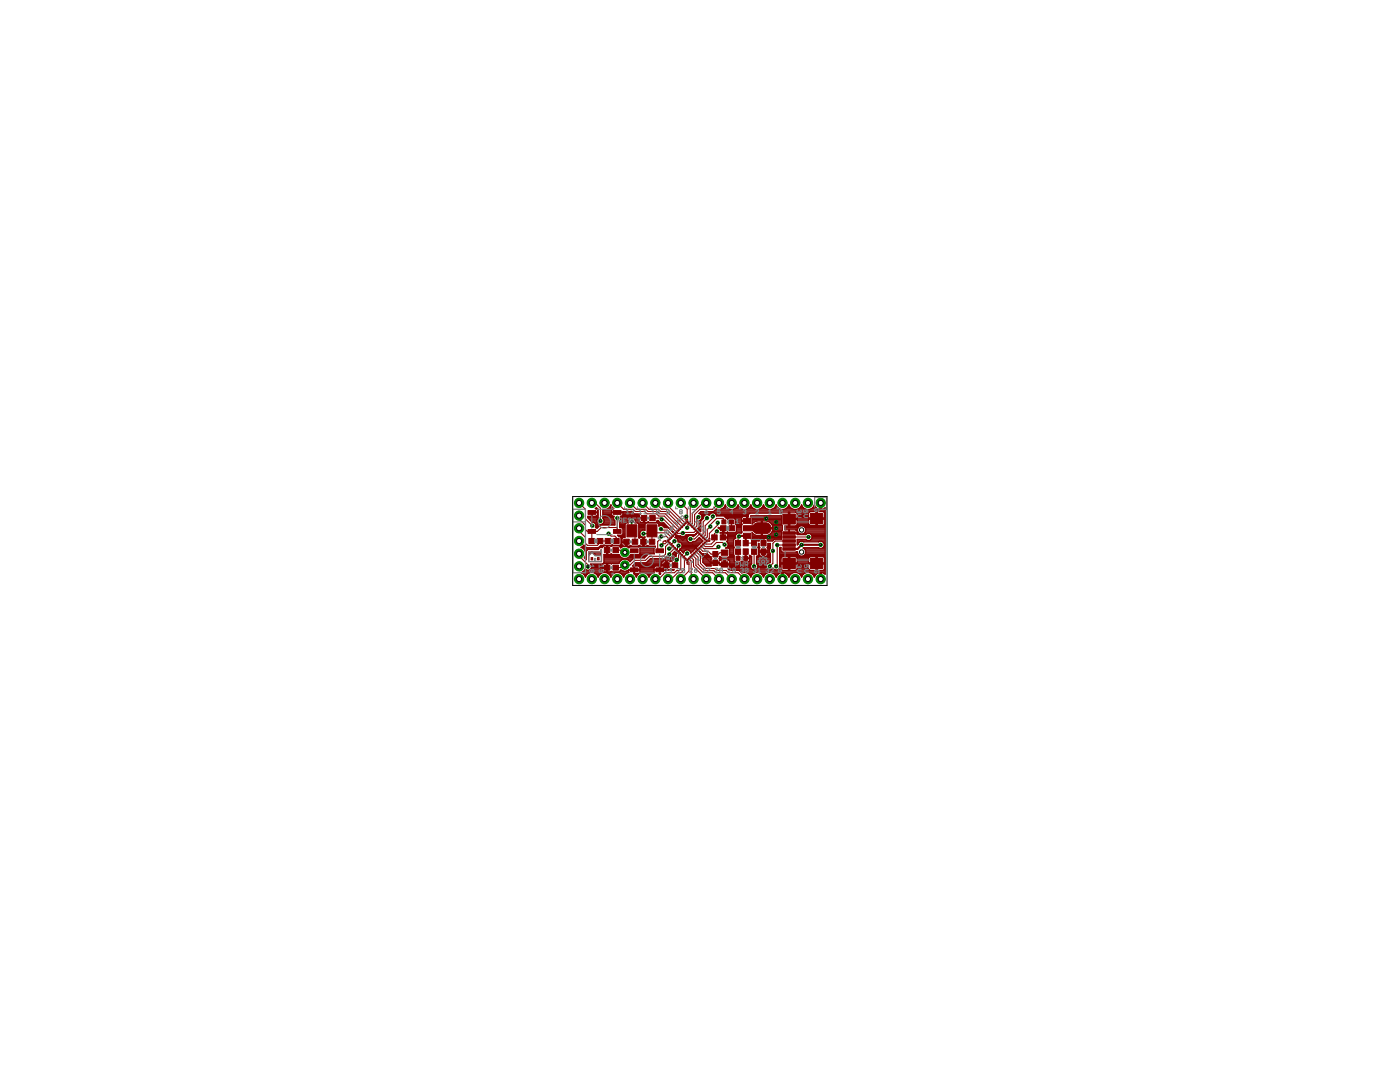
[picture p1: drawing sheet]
<svg xmlns="http://www.w3.org/2000/svg" width="279mm" height="216mm" viewBox="0 0 279 216" stroke-linecap="round" stroke-linejoin="round" font-family="sans-serif">
<g fill="#800000" stroke="#800000" stroke-width=".2">
<path d="M142.3 110h1v1.1h-1z"/>
<path d="M142.3 111.7h1v1.1h-1z"/>
<path d="M134.2 112.3h1.1v1h-1.1z"/>
<path d="M132.5 112.3h1.1v1h-1.1z"/>
<path d="M129.7 102.9h1.1v1h-1.1z"/>
<path d="M128 102.9h1.1v1h-1.1z"/>
<path d="M142 106.7h1.1v1h-1.1z"/>
<path d="M143.7 106.7h1.1v1h-1.1z"/>
<path d="M145.5 104.9h1.1v1h-1.1z"/>
<path d="M143.8 104.9h1.1v1h-1.1z"/>
<path d="M145.6 103.7h.8v.8h-.8z"/>
<path d="M144.1 103.7h.8v.8h-.8z"/>
<path d="M150 109.5h1v1.1h-1z"/>
<path d="M150 107.8h1v1.1h-1z"/>
<path d="M117.3 101.9h1.6v.7h-1.6z"/>
<path d="M117.3 105.7h1.6v.7h-1.6z"/>
<path d="M122.4 105.7h1.6v.7h-1.6z"/>
<path d="M122.4 101.9h1.6v.7h-1.6z"/>
<path d="M119.2 107.4h1.1v1.1h-1.1z"/>
<path d="M117.5 107.4h1.1v1.1h-1.1z"/>
<path d="M146.8 109.5h1v1.1h-1z"/>
<path d="M146.8 107.8h1v1.1h-1z"/>
<path d="M148.4 111h.8v.8h-.8z"/>
<path d="M146.9 111h.8v.8h-.8z"/>
<path d="M156.2 107.7h2.5v.5h-2.5z"/>
<path d="M156.2 108.5h2.5v.5h-2.5z"/>
<path d="M156.2 106.1h2.5v.5h-2.5z"/>
<path d="M156.2 106.9h2.5v.5h-2.5z"/>
<path d="M161.7 102.5h2.5v2h-2.5z"/>
<path d="M161.7 111.4h2.5v2h-2.5z"/>
<path d="M156.2 102.6h2.5v2h-2.5z"/>
<path d="M156.2 111.4h2.5v2h-2.5z"/>
<path d="M156.2 109.3h2.5v.5h-2.5z"/>
<path d="M148.3 107.8h1v1.1h-1z"/>
<path d="M148.3 109.5h1v1.1h-1z"/>
<path d="M151.9 107.8h1v1.1h-1z"/>
<path d="M151.9 109.5h1v1.1h-1z"/>
<path d="M125.1 104.7h2v2.4h-2z"/>
<path d="M129.1 104.7h2v2.4h-2z"/>
<path d="M124.5 107.6h1.1v1h-1.1z"/>
<path d="M126.2 107.6h1.1v1h-1.1z"/>
<path d="M127.9 107.6h1.1v1h-1.1z"/>
<path d="M129.6 107.6h1.1v1h-1.1z"/>
<path d="M120.6 109.3h1.1v1h-1.1z"/>
<path d="M122.3 109.3h1.1v1h-1.1z"/>
<path d="M120.6 112.8h1.1v1h-1.1z"/>
<path d="M122.3 112.8h1.1v1h-1.1z"/>
<path d="M148.4 103.4h1.5v1h-1.5z"/>
<path d="M148.4 106.4h1.5v1h-1.5z"/>
<path d="M148.4 104.9h2v1h-2z"/>
<path d="M136.9 111.8l.2-.2 .3 .2-.3 .2z"/>
<path d="M137.5 111.3l.2 .2-.2 .2-.2-.2z"/>
<path d="M137.8 110.9l.2 .2-.2 .2-.2-.2z"/>
<path d="M138.2 110.6l.2 .2-.2 .2-.2-.2z"/>
<path d="M138.3 110.4l.3-.2 .2 .2-.2 .2z"/>
<path d="M138.9 109.9l.2 .2-.2 .2-.2-.2z"/>
<path d="M139.3 109.5l.2 .2-.2 .2-.3-.2z"/>
<path d="M139.6 109.2l.2 .2-.2 .2-.2-.2z"/>
<path d="M139.8 109l.2-.2 .2 .2-.2 .2z"/>
<path d="M140.1 108.6l.2-.2 .2 .2-.2 .3z"/>
<path d="M140.7 108.1l.2 .2-.2 .2-.2-.2z"/>
<path d="M141 107.7l.2 .2-.2 .3-.2-.3z"/>
<path d="M140.7 107.4l.2 .2-.2 .2-.2-.2z"/>
<path d="M140.3 107l.2 .3-.2 .2-.2-.2z"/>
<path d="M139.8 106.9l.2-.2 .2 .2-.2 .2z"/>
<path d="M139.6 106.3l.2 .2-.2 .2-.2-.2z"/>
<path d="M139.3 106l.2 .2-.2 .2-.3-.2z"/>
<path d="M138.9 105.6l.2 .2-.2 .2-.2-.2z"/>
<path d="M138.3 105.5l.3-.2 .2 .2-.2 .2z"/>
<path d="M138.2 104.9l.2 .2-.2 .2-.2-.2z"/>
<path d="M137.8 104.6l.2 .2-.2 .2-.2-.2z"/>
<path d="M137.5 104.2l.2 .2-.2 .2-.2-.2z"/>
<path d="M137.1 103.9l.3 .2-.3 .2-.2-.2z"/>
<path d="M136.8 104.2l.2 .2-.2 .2-.2-.2z"/>
<path d="M136.4 104.6l.3 .2-.3 .2-.2-.2z"/>
<path d="M136.1 104.9l.2 .2-.2 .2-.2-.2z"/>
<path d="M135.5 105.5l.2-.2 .2 .2-.2 .2z"/>
<path d="M135.4 105.6l.2 .2-.2 .2-.2-.2z"/>
<path d="M135 106l.2 .2-.2 .2-.2-.2z"/>
<path d="M134.7 106.3l.2 .2-.2 .2-.2-.2z"/>
<path d="M134.3 106.7l.2 .2-.2 .2-.2-.2z"/>
<path d="M134 107l.2 .3-.2 .2-.2-.2z"/>
<path d="M133.6 107.4l.2 .2-.2 .2-.2-.2z"/>
<path d="M133.3 107.7l.2 .2-.2 .3-.2-.3z"/>
<path d="M133.6 108.1l.2 .2-.2 .2-.2-.2z"/>
<path d="M133.8 108.6l.2-.2 .2 .2-.2 .3z"/>
<path d="M134.3 108.8l.2 .2-.2 .2-.2-.2z"/>
<path d="M134.7 109.2l.2 .2-.2 .2-.2-.2z"/>
<path d="M135 109.5l.2 .2-.2 .2-.2-.2z"/>
<path d="M135.2 110.1l.2-.2 .2 .2-.2 .2z"/>
<path d="M135.5 110.4l.2-.2 .2 .2-.2 .2z"/>
<path d="M136.1 110.6l.2 .2-.2 .2-.2-.2z"/>
<path d="M136.4 110.9l.3 .2-.3 .2-.2-.2z"/>
<path d="M136.8 111.3l.2 .2-.2 .2-.2-.2z"/>
<path d="M130.9 113.3h1.5v.8h-1.5z"/>
<path d="M130.9 109.5h1.5v.8h-1.5z"/>
<path d="M125.8 109.5h1.5v.8h-1.5z"/>
<path d="M125.8 113.3h1.5v.8h-1.5z"/>
<path d="M120.8 107.4h1.1v1.1h-1.1z"/>
<path d="M122.5 107.4h1.1v1.1h-1.1z"/>
<path d="M144 109.7h1.3v1.1h-1.3z"/>
<path d="M144 112.1h1.3v1.1h-1.3z"/>
</g>
<g fill="none" stroke="#800000" stroke-width=".25">
<path d="M116.2 114.4h1.3M116.3 114.2h9.2M116.3 109.1h.5M116.5 109.5h3M116.5 114.6h.7M116.5 113.9h3.8M116.5 108.8h.1M116.6 108.8l-.6 .4a1.29 1.29 0 0 1 .6 2.1l.4 .4v-1.8M116.6 108.8l.5 .5M116.6 111.3h.4M116.7 109.7h.5M116.7 114.8h.3"/>
<path d="M116.7 113.7h.3M116.8 111.1h.2M116.8 109.9h.2M116.8 115h.1M116.8 111.5h.2M116.9 110.2h.1M116.9 110.8h.1M116.9 110.6h.1M116.9 110.4h.1M117.3 103.3h2.1M117.3 103.1h2.1M117.5 110.8l.6-.6 .7 .6h1.2"/>
<path d="M117.5 103.5h1.7M117.6 110.3h.2l-.2 .1M117.7 113.7h2.5M117.7 103.7h1.4M117.9 112.6h2.4M117.9 113.5h2.3M117.9 103.9h1.2M118 111.3h.3v.4h-.3zM118 112.8h2.2M118 102.4h.2M118 113.3h3.1M118 102.8h.2"/>
<path d="M118 102.6h.2M118.1 113.1h2.1M118.2 104.2h.9M118.3 104.2a.73 .73 0 0 1 .6 .9M118.5 110.3l.3 .2h1.1v-.2h-1.1M118.7 104.4h.6M118.7 114.4h1.3M118.9 104.6h.7M118.9 105.1l-.1 .2h.5M118.9 104.8h.8M118.9 105.1h.6M119 101.5l.2 .2"/>
<path d="M119 101.3l-.2 .2h.2M119 101.3l.4 .3v1.8a.73 .73 0 0 0-.1 1 .73 .73 0 0 0 1 .1 .73 .73 0 0 0 .1-1M119 114.6h.7M119 101.5h.3M119 101.3h.1M119.2 102.8h.2M119.2 101.7l.1 .5M119.2 114.8h.3M119.2 101.7h.2M119.3 102.4h.1M119.3 102.6h.1M119.3 102h.1"/>
<path d="M119.3 111.3h.2v.4h-.2zM119.3 115h.1M119.4 102.2h-1.2v.8h.8l.2-.2 .1-.5h-1.3v.7h-.7v.3l.9 .9M119.5 105.1l-.4 .3-.1-.1M119.7 109.1h.6M119.7 109.3l-.3 .3h-2.1l-.3 .3M119.9 110v-.2h.1v2.3h-2.5v-1.9h2.5M120.1 104.6h2.6M120.3 102.2h2.8v.1h-1.1l.1 .6 .5 .1-.2 .5M120.3 109.1l.8-.2v.7h.2v-.7l.7 .1 .2-.1h1.4l.3 .4a1.14 1.14 0 0 1 1.6 0l.2-.2h1.8l.2 .3v1l-.2 .3h-1.7l-.4 .6M120.3 103.3h2.1M120.3 109.1l-.1 .2h-4.1"/>
<path d="M120.3 102.4h1.7M120.3 103.1h2.2M120.3 102.8h1.8M120.3 102.6h1.7M120.3 102h1.7M120.3 101.7h1.8M120.4 104.4h2.3M120.4 103.5h2M120.5 108.8h.1M120.5 104.2h2.2M120.5 103.7h2.1M120.5 110.6v1.7l-.3 .3h-2.3a.73 .73 0 0 1-.1 1 .73 .73 0 0 1-1-.1l-.5 .6-.3 .2 .7 .5 .1 .4a1.32 1.32 0 0 1 1.3-1 1.32 1.32 0 0 1 1.3 1 1.32 1.32 0 0 1 1.2-1 1.32 1.32 0 0 1 1.3 1 1.32 1.32 0 0 1 1.3-1 1.32 1.32 0 0 1 1.3 1 1.2 1.2 0 0 1 1-1"/>
<path d="M120.5 110.6l.1 .1M120.5 111.7h3.6M120.5 112.2h3.1M120.5 111.1h3.3M120.5 112h3.3M120.5 111.5h5.8M120.5 111.3h3.6M120.5 110.8h3.1M120.6 110.7h.5v-.8h.2v.8l.7-.2 .2 .2h1.4l.4 .6M120.6 114.2l-.3-.3-.1-.5h1.1v.8M120.6 112.4h-.1M120.6 103.9h2.1"/>
<path d="M121.1 110.2h.2M121.1 110.6h.2M121.1 112.4v1.8M121.1 109.3h.2M121.1 109.9h.2M121.1 113.9h.2M121.1 113.7h.2M121.1 113.5h.2M121.1 113.1h.2M121.1 112.8h.2M121.1 112.6h.2M121.1 110.4h.2"/>
<path d="M121.1 109.5h.2M121.1 109.1h.2M121.3 114.4h1.3M121.3 101.5h1M121.3 112.4v.8h-1.1v-.5l.3-.3M121.6 114.6h.7M121.6 101.3h.7M121.8 114.2l.2-.2 .2 .2M121.8 101.1l.1-.4 .6 .8-.4 .2M121.8 101.1a1.35 1.35 0 0 1-1.5 .5v1.8l.1 .1M121.8 112.4l.2 .1 .2-.1M121.8 114.8h.2"/>
<path d="M121.8 101.1h.2M121.9 115h.1M121.9 100.9h.1M121.9 110.6h.2M122 108.8l.2-.1 .1 .1M122.1 101.7l-.1 .5M122.4 103.5l.3 .4M122.7 103.9v.9h-2.9l-.3 .3M123.3 106.8h1.4M123.7 103.9v1.4h1M123.7 104.2h1.6M123.7 104.4h1.2"/>
<path d="M123.7 104.8h1M123.7 105.1h1M123.7 104.6h1M123.7 103.9h1.6M123.7 107.1l.3 .2M123.7 109.1h.7M123.8 113.9h.6M123.8 114.4h1.3M123.8 103.7h1.6M123.8 103.1h3.8M123.9 103.5l-.2 .4M123.9 103.3h4.5v1l-.7-.1"/>
<path d="M123.9 103.5h1.7M123.9 107.3h.4M123.9 108.6h.2M124 107.3v1.3M124 107.9l.9 .1v1l-.7-.2M124 108.6l-.3 .2M124 108.4h.1M124 108.2h.9M124 107.7h.1M124 107.5h.1M124 111.3l.5 .1 .9-.1M124.1 105.3l.2 .2"/>
<path d="M124.1 114.6h.7M124.2 108.8l-.1-.6h1v.8l.8-.2 .1 .2h1.4l.2-.2M124.2 108.8h-4.3l-.5 .5M124.2 102.8h3.4M124.3 106.6h.4M124.3 114.8h.3M124.3 102.2v-.1h1.8l.5 .5h1.2l-.2 .2M124.3 105.5v1.1l-.2 .2h-.9l.3 .3h1.2M124.3 106.2h.4M124.3 105.5h.4M124.3 102.4h2.1M124.3 106.4h.4"/>
<path d="M124.3 105.7h.4M124.3 106h.4M124.3 102.6h3.4M124.4 115h.1M124.9 108.8h.2M124.9 108.4h.2M124.9 108.6h.2M125.1 113.9h.3M125.1 109.1h5.7M125.3 104.2l.1 .2h-.5l-.2 .2v2.6l-.5 .2-.1 .6M125.3 103.9a.75 .75 0 0 1 .8-.6 .75 .75 0 0 1 .7 .6M125.3 103.9v.3"/>
<path d="M125.4 111.7h.7M125.4 111.3h3.3M125.4 114.1v-.3h2.3v.3M125.4 114.1l.1 .1M125.5 114.2v.1M125.5 109.3h.1M125.5 113.7h1M125.6 111.1h3.3M125.6 112h.3M125.8 110.8h3.3M126.2 102.2h-2.9v.1h1l-.1 .6-.4 .1 .1 .5M126.3 112.8h6.6"/>
<path d="M126.5 114.2h.1M126.5 114.4h.1M126.5 113.9h.1M126.5 113.5h.1M126.5 113.3h.1M126.5 113.1h.1M126.6 112.6h5.5M126.6 103.5h2.1v.8l.6-.1M126.6 114.6h.7M126.6 113.7h5M126.7 103.7h.9M126.8 112.4h5.3"/>
<path d="M126.8 104.2h.9M126.8 104.2l-.1 .2h2.2M126.8 103.9v.3M126.8 103.9h.8M126.9 114.8h.2M126.9 115h.1M127.3 104.4l.2 .2v2.7M127.5 105.3h1.2M127.5 106.2h.3M127.5 104.8h1.2M127.5 107.1h.5M127.5 105.5h1.2"/>
<path d="M127.5 106.4h.2M127.5 105.7h1.2M127.5 107.3h.2M127.5 106.8h.3M127.5 106.6h.2M127.5 106h.4M127.5 105.1h1.2M127.5 104.6h1.2M127.6 110.6h1.7M127.6 108.8l.7 .2v-.8h.2v.8l.8-.2 .1 .2h1.4v.1M127.6 108.8h.1M127.6 102.8v.5"/>
<path d="M127.6 103.5v.4M127.6 103.9l.1 .3M127.6 114.4h.1M127.6 113.1h3M127.6 109.3h3M127.7 106.6l.3 .5M127.7 110.2h2.8M127.7 113.3v.3h-2.1a1.47 1.47 0 0 1-1.8 .1l-.2 .5M127.7 113.3l-.2-.3-.9-.1v1.6l1-.1M127.7 114.1l-.1 .3M127.7 114.2h2.8M127.7 109.9h2.8"/>
<path d="M127.7 109.7h2.8M127.7 113.9h2.8M127.7 113.5h2.8M127.7 113.3h2.8M127.7 110.4h2.8M127.7 109.5h2.8M128 107.1l.3 .1v.7l.2 .1v-.8l.2-.1v.1l-1.2 .1M128.3 108.8h.2M128.3 108.4h.2M128.3 107.3h.2M128.3 108.6h.2M128.3 107.7h.2"/>
<path d="M128.3 107.5h.2M128.4 104.2h.3M128.4 103.9h.3M128.4 103.7h.3M128.9 114.4h1.3M129.1 112.2h3M129.2 114.6h.7M129.3 104.2l1.6 .1 .2-.4h.3l.5 .5M129.3 104.2h.1M129.3 112h3M129.4 114.8h.3M129.5 115h.1"/>
<path d="M129.6 111.7h4.7M129.8 111.5h4.6M130.5 114.1v-.3h3.9l.1-.1-.6-.2-.8 .2v-.8h-1.4v1.6h.2l-.2 .1M130.5 113.3l.2-.3 .9-.1v1.6l.1 .1M130.5 114.1v.1M130.5 114.2h.1M130.7 109.1l-.2 .3 .1 1.1h-1.2l-.8 .8h-2.1l-.8 .8a1.21 1.21 0 0 0-1.2-.6 1.21 1.21 0 0 0-1 .9h-3.1M130.7 109.1h.1M131 104.2h.6M131.1 103.9h.3M131.3 104.4h1.2M131.5 104.8h1.5"/>
<path d="M131.5 104.6h1.3M131.6 114.2h.1M131.6 114.4h.1M131.6 113.9h.1M131.6 113.5h.1M131.6 113.3h.1M131.6 113.1h.1M131.7 114.6h.1M131.7 113.7h2.8M131.8 104.8l-.3 .2v-.4l-.2-.2h-2.4l-.2 .2v1.2a.73 .73 0 0 0-.7 .1 .73 .73 0 0 0-.3 .7M132.1 104.8a1.63 1.63 0 0 0 1.3 .5M132.2 104.4l.2-.1 2 2"/>
<path d="M132.3 112l.6-.1v1.8l-2.4-.1v-.3M132.3 112l-.2 .1M132.4 105.1h.8M132.8 111.3h.4M132.9 112.4h.2M132.9 112.2h.2M132.9 113.5h.2M132.9 113.3h.2M132.9 113.1h.2M132.9 112.6h.2M132.9 112h.2M133.4 105.3l.9 .9"/>
<path d="M133.6 105.5h.1M133.7 112l-.6-.1v.8h-1v-.6M133.7 112h.3M133.8 105.7h.1M133.9 111.3h.6M134 106h.1M134.2 111a.72 .72 0 0 1-1.2 .1l-.4 .4h-2.8l-.8 .8h-2.1l-.7 .6h.3v1.6l.5 .7a1.31 1.31 0 0 1 1.3-1 1.31 1.31 0 0 1 1.2 1l.5-.8 .5-.2M134.2 111.1h.5M134.3 110.8h.6M134.3 110.6h.6M134.3 106.2h.1M134.3 110.4h.7"/>
<path d="M134.4 106.3h.1M134.5 110.2h.2M134.7 107.3a.74 .74 0 0 1 .6 .8 .79 .79 0 0 1 .8 .6 .79 .79 0 0 1-.4 .9l.7 .8a.7 .7 0 0 1 .6-.7M134.9 110.3l-.3-.2-.3 .3-.1 .6M134.9 110.3h.1M134.9 110.3l.1 .1M134.9 106.8l.1 .1M134.9 107l1.1 .1M134.9 106.8h.1M135 106.8h.1M135 110.4h.1M135 110.4l-.1 .6a.71 .71 0 0 0-.6 .7l-.4 .4-.2-.1"/>
<path d="M135.1 106.9l-.4 .4h2.4M135.1 110.3h.1M135.1 110.3l-.1 .1M135.1 107.5h2M135.3 107.7h1.8M135.3 107.9h1.9M135.6 109.8h.1M135.6 109.8v.1M135.6 108.2h1.8M135.7 109.7h2.8M135.7 109.7l-.1 .1M135.8 109.5h2.9"/>
<path d="M135.9 109.8h.1M136 108.4h3.8M136 109.9h.6M136 109.3h2.9M136.1 108.6h3.5M136.1 109.1h3.1M136.1 108.8h3.3M136.2 110.2h.3M136.5 107.1h.8M136.8 106.8h.8M137.7 109.9h.6M137.8 110.2h.2"/>
<path d="M138 106.8h.6M138.2 108.2h1.9M138.7 109.5l-.8 .9a.7 .7 0 0 0-.6-.7M138.7 109.5h.1M138.8 106.6h.1M138.9 107.9h1.4M138.9 106.6l-.2 .1h-1.8a.71 .71 0 0 1-1.1 .2h-.7M138.9 109.3l.1 .2M138.9 106.6h.1M138.9 109.3l-.2 .2M139 106.4l-.6 .7a.76 .76 0 0 0-1-.2 .76 .76 0 0 0-.2 1M139 106.4h.1"/>
<path d="M139 109.2h.1M139 109.5h.1M139 109.2l-.1 .1M139.1 107.7l-.3 .3h-.5a.73 .73 0 0 1-1.1-.1M139.1 107.7h1M139.3 105.5h.5M139.3 107.5h.5M139.4 105.3h.4M139.5 102.5a.72 .72 0 0 1 .6 .7 .72 .72 0 0 1-.5 .7v1.3l-.3 .3 .5 .5v-2.1M139.5 105.9h.1M139.5 105.7h.1M139.5 105.9v.1"/>
<path d="M139.5 110h.1M139.5 102.5h.1M139.5 110l.3 .2M139.6 104.2h.2M139.6 104.4h.2M139.6 104.8h.2M139.6 105.7h.2M139.6 107.3h.1M139.6 105.1h.2M139.6 104.6h.2M139.6 103.9h.2M139.6 102.4h2.3"/>
<path d="M139.6 107.3l-.5 .4M139.6 107.3l.7 .6M139.6 105.8l-.1 .1M139.7 110.1l.6 .6v1.5l.7 .7h.9v-.5M139.7 110.2h.1M139.8 110.2l.2 .3h1.1l.6 .6M139.8 105.9h.1M139.8 102.2h21.7M139.8 106h.1M139.8 103.7h.3M139.8 102.6h1.8M139.9 110.4h.1"/>
<path d="M140 103.5h.3M140 102.8h.6M140.1 103.3h.3M140.1 103.1h.3M140.1 110.6h1.2M140.3 112.2h2.3v.2h-2.2M140.3 107.9l-1.3 1.3M140.3 111.7h1.6M140.3 111.1h1.6l.1 .3-.1 .3M140.3 112h1.6M140.3 111.5h1.7M140.3 111.3h1.6"/>
<path d="M140.3 110.8h1.2M140.7 112.6h1.2M140.9 112.8h1M141.6 102.6a.77 .77 0 0 1 1.3 0M141.6 102.6v.2a.71 .71 0 0 0-.8-.1 .71 .71 0 0 0-.4 .7l-.6 .5M141.9 111.7v.5M142.6 102h22.1M142.8 101.7h21.9M142.9 102.6l.1 .4h1.5l.7 .6 .2-.2h1.1l.2 .2v.9l.3 .3v1.3l-.2 .2h-1.4l-.2-.1M142.9 102.6h6.5M142.9 112.2h.7v.2h-.7zM143 102.8h6.4"/>
<path d="M143.4 105.3h.8v1l-.5 .1h.5v.7h1l-.1-.6-.7-.1v1h.8l-.1 .6M143.4 105.3h-.1l.3 .2h.9v.8l.7-.1M143.6 111.5l.1 .2M143.6 111.5h2.9M143.7 111l-.1 .5M143.7 111.7v.1l.2-.1M143.7 111.7h2.8M143.7 111.1h.1M143.7 112.6h.8M143.7 111.3h2.8M144.1 101.5h1.3M144.2 107.1h.2"/>
<path d="M144.2 106.4h.2M144.2 106.8h.2M144.2 106.6h.2M144.2 106.2h.3M144.2 105.7h.3M144.2 106h.3M144.4 107.3h2.4M144.4 101.3h.7M144.5 111.7v1.1h-.8v-.3h1.9v-.5M144.5 112.4h.2M144.5 112.2h.2M144.5 112h.2"/>
<path d="M144.6 101.1a1.31 1.31 0 0 1-1.6 .5l-.6 .5h-2.5l-.4 .4M144.6 101.1l.2-.4 .1 .4M144.6 103.1h3.6M144.6 101.1h.3M144.7 100.9h.1M144.7 111.7v1.1h.9v.5l-.3 .2 .3 .3h1.9l.5 .5a1.29 1.29 0 0 1 1.8 .9 1.32 1.32 0 0 1 1.3-1 1.32 1.32 0 0 1 1.3 1 1.32 1.32 0 0 1 1.2-1 1.32 1.32 0 0 1 1.3 1l.1-.2M144.7 112.6h5.2M144.8 103.3h3.2M144.9 101.1a1.35 1.35 0 0 0 2.3 0M145 109.3h1.5M145 106.4h2.2M145 109.3l-.2 .1h.6l.2 .2v1.4l-.2 .2h-1.6l-.1-.2"/>
<path d="M145.1 108l-.1 .1a.75 .75 0 0 1 .2 1M145.1 108.2h1.3M145.2 103.5h.1M145.2 107.9h1.2M145.2 106.2h.1M145.2 106.6h1.7M145.2 107.1h1.6M145.2 109.1l-.2 .2M145.2 109.1h1.2M145.2 107.7h1.2M145.2 107.5h1.4M145.2 106.8h1.6"/>
<path d="M145.3 108.4h1.1M145.3 108.8h1.1M145.3 111.7l.3 .3M145.3 108.6h1.1M145.4 113.5h4.5M145.5 113.7h4.8M145.5 111.1h1M145.5 109.5h.9M145.6 113.3h4.2M145.6 112h.9M145.6 110.2h.8M145.6 110.6h.8"/>
<path d="M145.6 112.4h4.4M145.6 112.2h4.4M145.6 109.9h.8M145.6 109.7h.8M145.6 113.1h4.2M145.6 112.8h4.2M145.6 110.8h.9M145.6 110.4h.8M146.4 109.1l.2 .1-.2 .2 .1 2.6M146.5 112l.2 .2M146.6 101.5h1.4M146.7 103.5h1.3"/>
<path d="M146.7 104.2h1.3M146.7 104.4h1.3M146.7 103.9h2.3M146.7 103.7h1.3M146.8 106.9v.4M146.8 107.3v.1l-.4 .3v1.4M146.9 104.6h1.2M146.9 106.2h1.2M146.9 106.6l-.1 .3M146.9 101.3h.8M147 105.3h1M147 104.8h1"/>
<path d="M147 105.5h1M147 105.7h1M147 106h1M147 105.1h1M147.2 101.1l.1-.4 .1 .4M147.2 101.1h.2M147.2 100.9h.1M147.4 101.1a1.35 1.35 0 0 0 2.3 0M147.6 113.9h17.1M147.8 114.2h16.9M147.9 112.2l.2-.2 .3 .2M148.1 104.6v1.6"/>
<path d="M148.1 106.2l-.1 .2h-.3a.7 .7 0 0 0-.8 .2M148.2 103.1l.8-.1v1h-1l.1 .6M148.2 103.1l-.2 .2M148.7 110.2h.2v.4h-.2zM148.7 110.4h.2M148.7 110.6v.7h.9v-.5M148.7 111.7h.2M148.7 111.1h.2M148.7 112h.2M148.7 111.5h.2M148.7 111.3h.2M148.7 110.8h.2"/>
<path d="M148.9 110.6v1.6M149 103.3h.2M149 103.5h.2M149 103.7h.2M149 103.1h.2M149.2 114.4h1.3M149.2 101.5h1.3M149.5 114.6h.7M149.5 101.3h.7M149.6 112v-.5h-.9v.7M149.6 112l-.4 .2M149.6 112h.4"/>
<path d="M149.6 111.7h.4M149.6 111.1h.4M149.6 111.5h.4M149.6 111.3h.4M149.6 102.4l-.4 .6v.8h-1.2v-.5M149.6 110.8h.1M149.6 110.8l.4 .2v1.5l-.1 .1M149.7 101.1l.1-.4 .2 .4M149.7 114.8h.3M149.7 101.1h.3M149.8 115h.1M149.8 100.9h.1"/>
<path d="M149.9 112.6a.74 .74 0 0 0 .6 1.2 .74 .74 0 0 0 .6-1.2M150 101.1a1.33 1.33 0 0 0 2.2 0M150.7 113.7h2.7M151 112.4h2.3M151 111.7h2.8M151 112.2h2.8M151 111.1h2.8M151 112h2.8M151 111.5h2.8M151 111.3h2.8M151 113.5h2.1M151.1 112.6h1.9"/>
<path d="M151.2 113.3h1.8M151.2 112.8h1.7M151.2 113.1h1.7M151.3 109.3h.3M151.3 110.8h.3M151.4 110.2h.9M151.4 110.6h.1M151.4 109.9h.9v1.1l-.7-.2-.1-.6h1.7v.6l-.3 .2h-.4v-1.1h1M151.4 108.8h.1M151.4 109.1l-.2 .1 .2 .2v1.4l-.4 .2v1.5l.1 .1M151.4 109.1v-.7h.1v.7M151.4 109.7h.1"/>
<path d="M151.4 110.4h.1M151.4 109.5h.1M151.4 109.1h.1M151.4 108.6h.1M151.5 109.1l.1 .2M151.6 109.3l-.1 .6M151.7 101.5h1.3M151.7 114.4h1.3M152 114.6h.7M152 101.3h.7M152.2 101.1l.2-.4 .1 .4M152.2 114.8h.3"/>
<path d="M152.2 101.1h.3M152.3 110.6h.2M152.3 110.8h.2M152.3 110.4h.2M152.3 115h.1M152.3 100.9h.1M152.5 110.2h1.1M152.5 101.1a1.33 1.33 0 0 0 2.2 0M153.2 109.3h.6M153.2 109.3v.6M153.2 110.8h.6M153.2 110.6h.6"/>
<path d="M153.2 109.1v-.7h.6v1a.71 .71 0 0 0 0 1.1v1.7l-.8 .4M153.2 108.8h.6M153.2 109.1v.2M153.2 109.7h.3M153.2 110.4h.5M153.2 109.5h.4M153.2 109.1h.6M153.2 108.6h.6M153.8 113.7h.9M154.2 113.5h.2M154.2 101.5h1.4M154.3 114.4h1.3"/>
<path d="M154.6 114.6h.7M154.6 101.3h.7M154.7 101.1l.2-.4 .2 .4M154.8 114.8h.3M154.8 101.1h.2M154.9 115h.1M154.9 100.9h.1M155 114.9l.5-.5 .5-.2v1.2h.3v-1.2l.6 .2 .5 .6M155 114.9v.1M155.1 101.1a1.33 1.33 0 0 0 2.2 0M155.1 113.7h.9M155.4 113.5h.5"/>
<path d="M155.6 113.3h.3M155.6 110.2h3.6M155.6 110.6h3.7M155.6 112.4h1.8M155.6 111.7h.3M155.6 112.2h.3M155.6 109.9h.3M155.6 111.1h9.1M155.6 109.7h.3M155.6 112.6h.3M155.6 112h.3M155.6 111.5h.3"/>
<path d="M155.6 111.3h.3M155.6 110.8h3.9M155.6 110.4h3.6M155.6 109.5h.3M155.6 109.3h.3v.7M155.6 112.8h.3M155.6 113.1h.3M155.7 109.2l-.1 3.6a.73 .73 0 0 1-.4 .9 .73 .73 0 0 1-.9-.3 .73 .73 0 0 1-1.1 .3 .73 .73 0 0 1-.2-1.1M155.9 113.5v-.9h3.2v.9M155.9 110l.2 .2M156 115.3h.3M156 115h.3"/>
<path d="M156 114.8h.3M156 114.6h.3M156 114.4h.3M156.2 111.1l-.3 .2v1h3.2v-1l-.3-.2M156.2 102.2l-.3 .2h-13.3M156.7 105.3h2.6M156.7 105.5h2.5M156.7 105.1h2.8M156.8 114.4h1.3M156.8 101.5h1.3M157.1 101.3h.7M157.1 114.6h.7"/>
<path d="M157.3 114.8h.3M157.3 101.1l.1-.4 .2 .4M157.3 101.1h.3M157.4 111.1v2.7h-1.3l-.2-.3M157.4 104.2h.2M157.4 103.3h.2M157.4 104.4h.2M157.4 104.8h.2M157.4 111.7h.2M157.4 102.2v1.2h1.7v-1l-.3-.2M157.4 102.4h.2M157.4 112.2h.2"/>
<path d="M157.4 113.7h.2M157.4 113.5h.2M157.4 113.3h.2M157.4 113.1h.2M157.4 112.8h.2M157.4 112.6h.2M157.4 112h.2M157.4 111.5h.2M157.4 111.3h.2M157.4 104.6h.2M157.4 103.9h.2M157.4 103.7h.2"/>
<path d="M157.4 103.1h.2M157.4 102.8h.2M157.4 102.6h.2M157.4 115v.2a1.32 1.32 0 0 1 1.3-1 1.32 1.32 0 0 1 1.3 1 1.32 1.32 0 0 1 1.2-1 1.32 1.32 0 0 1 1.3 1l.1-.2M157.4 115h.1M157.4 100.9h.1M157.5 106.2h.1M157.5 105.7v.7h1.6M157.5 106h.1M157.6 101.1a1.35 1.35 0 0 0 2.2 0M157.6 111.1v2.7h1.2l.3-.3M157.6 103.5h5.3"/>
<path d="M157.6 112.4h5.3M157.6 102.2v2.7h1.2l.3-.3M158.8 105.7l.3 .3M158.9 110.2l.3-.1 .1 .5M159 104.8h5.7M159 113.7h2.5M159.1 111.3h2.3M159.1 106v.7h1.7l.4-.3M159.1 102.4h2.3M159.1 106h.1M159.1 104.2h2.3M159.1 103.3h2.3"/>
<path d="M159.1 104.4h2.3M159.1 106.2h.2M159.1 107.9h5.6M159.1 111.7h2.3M159.1 104.6v-.9h-1.7v1.2h-.7v.8h2.5M159.1 112.2h2.3M159.1 108.4h.2M159.1 106.4h.3M159.1 113.5h2.3M159.1 113.3h2.3M159.1 113.1h2.3M159.1 112.8h2.3"/>
<path d="M159.1 112.6h2.3M159.1 112h2.3M159.1 111.5h2.3M159.1 108.6h.2M159.1 108.2h.4M159.1 107.7h1.8M159.1 106.6h1.7M159.1 104.6h2.3M159.1 103.9h2.3M159.1 103.7h2.3M159.1 103.1h2.3M159.1 102.8h2.3"/>
<path d="M159.1 102.6h2.3M159.3 114.4h1.3M159.3 101.5h1.3M159.5 105.1l.3-.2 .6 .2M159.5 105.1l-.2 .2M159.6 114.6h.7M159.6 101.3h.7M159.8 101.1l.2-.4 .1 .4M159.8 108l-.4 .3-.1 .3M159.8 114.8h.3M159.8 101.1h.3M159.9 115h.1"/>
<path d="M159.9 100.9h.1M160.1 101.1a1.35 1.35 0 0 0 2.3 0M160.1 108l.3 .1M160.4 108.1h.1M160.4 105.1a.84 .84 0 0 1 .3 1.1 .84 .84 0 0 1-1.2 .2 .84 .84 0 0 1-.2-1.1M160.5 110.8h4.2M160.5 105.1h4.2M160.5 106.4h4.2M160.5 109.5h4.2M160.7 110.6h4M160.7 105.3h4M160.7 106.2h4"/>
<path d="M160.7 109.7h4M160.8 105.5h3.9M160.8 110.4h3.9M160.8 110.2h3.9M160.8 110a.84 .84 0 0 1-.5 .9 .84 .84 0 0 1-1-.3M160.8 109.9h3.9M160.8 105.7h3.9M160.8 106h3.9M161.4 102.4l.3-.3h1.2v2.7M161.4 102.4v.9h3.2v-.9M161.4 113.5v-.9h3.2v.9M161.5 106.4a.7 .7 0 0 1 .6 .9"/>
<path d="M161.7 111.1l-.3 .2v1h3.2v-1l-.3-.2M161.7 104.8l-.3-.2v-1h3.2v1l-.3 .2M161.8 107.7h2.9M161.9 114.4h1.3M161.9 106.6h2.8M161.9 101.5h1.3M162 107.5h2.7M162 106.8h2.7M162.1 107.1h2.6M162.1 107.3a.72 .72 0 0 1-.5 .6 .72 .72 0 0 1-.8-.3h-1.7v1.2l.2-.2M162.1 107.3h2.6M162.2 114.6h.7"/>
<path d="M162.2 101.3h.7M162.4 114.8h.3M162.4 101.1h.3M162.5 115h.1M162.5 100.9h.1M162.6 100.9l-.1-.2-.1 .4M162.6 100.9l.5 .6 .6 .2v-1.2h.2v1.2l.8-.4v13.3l-.8-.4v1.2h-.2v-1.2l-.6 .2-.5 .6M162.9 111.1v2.7h-1.2l-.3-.3M162.9 104.2h.2M162.9 102.2h.2M162.9 103.3h.2M162.9 104.4h.2"/>
<path d="M162.9 111.7h.2M162.9 102.4h.2M162.9 112.2h.2M162.9 113.7h.2M162.9 113.5h.2M162.9 113.3h.2M162.9 113.1h.2M162.9 112.8h.2M162.9 112.6h.2M162.9 112h.2M162.9 111.5h.2M162.9 111.3h.2"/>
<path d="M162.9 104.6h.2M162.9 103.9h.2M162.9 103.7h.2M162.9 103.1h.2M162.9 102.8h.2M162.9 102.6h.2M163.1 111.1v2.7h1.3l.2-.3M163.1 103.5h1.6M163.1 112.4h1.6M163.6 108l-.3 .1h-2.9M163.7 115.3h.2M163.7 115h.2"/>
<path d="M163.7 114.8h.2M163.7 114.6h.2M163.7 114.4h.2M163.7 101.5h.2M163.7 101.3h.2M163.7 101.1h.2M163.7 100.9h.2M163.7 100.6h.2M163.9 108a.73 .73 0 0 1 .6 1 .73 .73 0 0 1-1.2 .3l-3 .1 .4 .3 .1 .3M164.2 109.3h.5M164.3 108.2h.4M164.4 101.5h.3"/>
<path d="M164.4 114.4h.3M164.4 109.1h.3M164.4 108.4h.3M164.5 102.2h.2M164.5 113.7h.2M164.5 108.8h.2M164.5 108.6h.2M164.6 111.3h.1M164.6 104.6h.1M164.6 104.2h.1M164.6 102.4l-.2-.3h-1.3v2.7M164.6 103.3h.1"/>
<path d="M164.6 104.4h.1M164.6 111.7h.1M164.6 102.4h.1M164.6 112.2h.1M164.6 113.5h.1M164.6 113.3h.1M164.6 113.1h.1M164.6 112.8h.1M164.6 112.6h.1M164.6 112h.1M164.6 111.5h.1M164.6 103.9h.1"/>
<path d="M164.6 103.7h.1M164.6 103.1h.1M164.6 102.8h.1M164.6 102.6h.1"/>
</g>
<path d="M150.6 104.5a3.6 3.6 0 0 1 2.5-.1 1.1 1.1 0 0 1 .8 1.2 1.1 1.1 0 0 1-1.1 .9h-1.5a1.1 1.1 0 0 1-1-.8 1.1 1.1 0 0 1 .3-1.2z" fill-rule="evenodd" fill="#800000" stroke="#800000" stroke-width=".2"/>
<g fill="none" stroke="#800000" stroke-width=".21">
<path d="M115.6 107.9l1.1 1.2M115.6 102.9v.6l1.2 1.3v.9l.4 .3h2l.8-.7h3.2M115.6 105.4v.6l1.2 1.2v1.2l.4 .4h2l.4-.8 1.7-.1M115.6 110.5v.4l1.7 1.8v.4M115.6 100.4l1.2 1.2v1.9l1.4 1.4M118.1 106h.1M118.1 100.4h.7l1 1v2.5M118.1 106v1.9M119.8 107.9l-.1 .1M121.5 106.5l.5 .5h.7l.3 .2v.7M122.9 109.8h.8l.5 .4h.5M123.2 100.4l1.3 1.2h1.8l.5 .5h1.9l.4 .4h1.9l.5 .5h1.1l2.8 2.8"/>
<path d="M123.2 103.4v2.6M125.7 100.4l1.3 1.2h1.9l.4 .5h1.9l.5 .4h1.1l2.9 3M126.1 104.1v1.9l.6 .5v1.6M128.2 100.4l1.3 1.2h1.9l.5 .5h1.1l3.1 3M130.1 105.9l.2 .4h2.8l.9 1M130.1 105.9l-.5 .6h-1.2M130.1 105.9v2.2M130.2 103.4h1.6l.3 .2h.4l2.8 2.8h.9l.2-.2h2.1l.4-.4M130.8 100.4l1.3 1.2h1.2l3.1 3.2M131.6 104.8h.8l.5 .5h.5l1.5 1.5h.3l1.1 1 1.1-1.1h1.3l1-.9M131.9 105.6l.2 .2h1.1l1.1 1.1M132.3 108.5l-.3 .3"/>
<path d="M132.8 107.9h-.3l-.2 .3v.3M132.8 107.9l.1 .2M132.8 107.9v.1M132.9 107.8l-.1 .1M133.3 107.9v.1M133.3 108l-.6 .5h-.4M133.3 100.4v.6l3.5 3.4M133.6 108.3l-.8 .8v1.5l-.4 .4h-2.8l-.8 .8h-2.1l-1 1h-1.4l-.5 .5h-.9M133.6 107.6l-.6-.6h-1v.3l-.7 .8v1.5l.4 .3M134 108.6v.1M134.3 106.9h.1M134.3 109l-.5 .5h-.3"/>
<path d="M134.3 109h.1M134.6 108l-.6 .6M134.7 109.4h.1M134.7 109.4l-1.1 1v.2M134.7 112.8h.1M135 106.2h.1M135.4 110.1l-.6 .5M135.4 110.1h.1M135.4 108.9l-.2 .2v.4l-.2 .2M135.7 110.4l-.3 .3v.6l-.7 .8v.7M135.8 109.7l-.4 .4M135.9 100.4l1.2 1.2v1.3l-.4 .4v.4l.4 .4"/>
<path d="M136.1 105.1h.1M136.1 110.8h.1M136.1 110.8l-.2 .2v2.6l-.3 .2h-.5l-.5 .5h-1.9l-1.2 1.2h-.7M136.4 104.8h.1M136.8 111.5l-.2 .2v1.9l-.7 .7h-.6l-1.3 1.2h-.7M136.9 103.1l.2 .2v.3M137 112.2l.1 .1M137.1 110.4l-.6 .7M137.1 111.8h.1M137.1 112.3v.3h.4M137.1 103.6l.1 .1M137.1 103.6l-.1 .1"/>
<path d="M137.2 111.8l.3 .4v1.7l-1.6 1.6M137.2 112.2l-.1 .1M137.5 104.4h.1M137.5 111.5l.4 .5v3.1l.5 .4M137.8 111.1l.6 .6v1.3l2.5 2.5M137.8 104.8h.1M138.1 108.6l3.7 3.7M138.2 110.8l.7 .6v1.4l1.4 1.5h1.9l1.3 1.2M138.2 105.1h.1M138.2 110.8h.1M138.4 100.4l-.6 .6v3.1l-.5 .5v.6l-.2 .1M138.6 110.4l.7 .8v1.4l1.3 1.3h1.9l.4 .4h1.9l1.2 1.2"/>
<path d="M138.9 105.8h.1M138.9 110.1l.9 .8v1.5l1 1h1.9l.4 .4h1.8l.5 .5h1.9l1.3 1.2M139.3 106.2h.1M139.4 103.2l-.3 .3v1.5l-.5 .5M139.6 106.5l-1 1h-.8M139.6 109.4l.6 .6h1.1l.6 .6h1.5l.3-.3h.9M140 109l.4 .5h2.6l.4-.4M140.3 108.6l.4 .5h1.5l.8-.9h1.2l.4 .5M140.7 108.3h.1M140.9 100.4h-.6l-2.1 2.1v2l-.4 .3M141.1 103.4l-.8 .7v2.4l-.3 .4M141.4 107.8l.1 .2"/>
<path d="M141.5 107.9l-.1 .2M141.5 107.9v.1M141.6 107.4l.1 .5h-.2M141.6 107.4l-.6 .5M142.3 103v.4l-1.6 1.5v1.9l-.4 .5M143.1 106l-.5 .5v1.4l-.7 .7h-1l-.2-.3M143.2 104.3v.5l-1.6 1.6v1M143.5 100.4l-1.3 1.2h-2.5l-1.1 1.1v2l-.4 .4M144.4 104.1v-.5l-.1-.2h-1.3l-1.2 1.3v.4l-.6 .6v1.4l-.5 .5M144.4 104.1h.1M144.6 112.6h.1M146 104.1l.1 1.3"/>
<path d="M147.3 110.1v1.3M147.6 106.9l-.3 .3v1.2M148.8 108.4h1.7M149.1 106.9l-.3 .3M149.8 105.4h2.1M149.8 103.1h6.2M149.8 103h6.2M150.1 106.7h.6M150.1 106.9h5.9M150.1 103.3l-.3-.1v-.3h6.2v1.8l.1 .1M150.1 104h.9M150.1 103.3v1.3l.1-.1"/>
<path d="M150.1 107.4h5.9M150.1 107.3h5.9M150.1 107.1h5.9M150.1 106.6h.3M150.1 106.4h.1M150.1 104.5h.1M150.1 104.3h.2M150.1 104.2h.4M150.1 103.8h5.9M150.1 103.7h5.9M150.1 103.5h5.9M150.1 103.3h5.9"/>
<path d="M150.2 106.4l-.1-.1v1.3h1.5M150.2 106.4l.5 .4 .5 .1M150.3 104.3l-.1 .2M150.5 110.1v2.9M150.5 104.2l.7-.2h1.7l.6 .2M150.5 104.2l-.2 .1M151.1 107.6l.1 .3h.3v-.1M151.2 107.9h.3M151.2 107.8h.3M151.5 107.8l.3-.3h.5v.4h.2v-.4h.5l.2 .3M151.9 104.8h.2M151.9 106.7h.2"/>
<path d="M151.9 106.2h.2M151.9 104v2.9M151.9 105.9h.2M151.9 106.6h.2M151.9 106.4h.2M151.9 106h.2M151.9 105.7h.2M151.9 105.2h.2M151.9 105h.2M151.9 104.7h.2M151.9 104.5h.2M151.9 104.3h.2"/>
<path d="M151.9 104.2h.2M152.1 104v2.9M152.1 105.4h4.1M152.3 107.6h.2M152.3 107.9h.2M152.3 107.8h.2M153.1 104h2.9M153.1 107.6h2.9M153.2 107.9h1M153.2 107.8h1.2M153.4 106.7h2.6M153.5 104.2h2.5"/>
<path d="M153.5 104.2l.4 .3M153.7 106.6h2.3M153.8 104.3h2.2M153.9 106.4h2.1M153.9 104.5l.3 .8M153.9 104.5h2.1M154 106.2h2M154.1 104.7h1.9M154.1 106h1.9M154.1 104.8h2.1v1.1h-2M154.2 105h2M154.2 105.7h2"/>
<path d="M154.2 105.2h2M154.2 105.3h-4.4v.2h6.4M154.2 105.3h.1M154.2 105.5h.1M154.2 105.5a1.45 1.45 0 0 1-1.3 1.4M154.3 107.8h.1M154.6 107.6l-.4 .3h-1v-.1M156 106v.7M156 106.7v.8M156 107.5v.1M156.1 105.9l-.1 .1M157.5 107.9h-2.8l-.5 .5v4l-.6 .6"/>
<path d="M157.5 107.1h3.9M157.5 108.8h-2.4v4l-.2 .2"/>
</g>
<path d="M141.8 112.3h1.6l.3 .3h.9M148.8 107.2v1.2M149.1 106.9h-1.5M163.8 108.7h-3.8l-.8 .8h-1.7" fill="none" stroke="#800000" stroke-width=".42"/>
<circle cx="124.7" cy="112.8" r=".85" fill="#008000" stroke="#008000" stroke-width=".2"/>
<circle cx="124.7" cy="112.8" r=".4" fill="#fff" stroke="#000" stroke-width=".2"/>
<circle cx="124.7" cy="110.2" r=".85" fill="#008000" stroke="#008000" stroke-width=".2"/>
<circle cx="124.7" cy="110.2" r=".4" fill="#fff" stroke="#000" stroke-width=".2"/>
<circle cx="163.8" cy="100.4" r=".93" fill="#008000" stroke="#008000" stroke-width=".2"/>
<circle cx="163.8" cy="100.4" r=".51" fill="#fff" stroke="#000" stroke-width=".2"/>
<circle cx="161.2" cy="100.4" r=".93" fill="#008000" stroke="#008000" stroke-width=".2"/>
<circle cx="161.2" cy="100.4" r=".51" fill="#fff" stroke="#000" stroke-width=".2"/>
<circle cx="158.7" cy="100.4" r=".93" fill="#008000" stroke="#008000" stroke-width=".2"/>
<circle cx="158.7" cy="100.4" r=".51" fill="#fff" stroke="#000" stroke-width=".2"/>
<circle cx="156.2" cy="100.4" r=".93" fill="#008000" stroke="#008000" stroke-width=".2"/>
<circle cx="156.2" cy="100.4" r=".51" fill="#fff" stroke="#000" stroke-width=".2"/>
<circle cx="153.6" cy="100.4" r=".93" fill="#008000" stroke="#008000" stroke-width=".2"/>
<circle cx="153.6" cy="100.4" r=".51" fill="#fff" stroke="#000" stroke-width=".2"/>
<circle cx="151.1" cy="100.4" r=".93" fill="#008000" stroke="#008000" stroke-width=".2"/>
<circle cx="151.1" cy="100.4" r=".51" fill="#fff" stroke="#000" stroke-width=".2"/>
<circle cx="148.6" cy="100.4" r=".93" fill="#008000" stroke="#008000" stroke-width=".2"/>
<circle cx="148.6" cy="100.4" r=".51" fill="#fff" stroke="#000" stroke-width=".2"/>
<circle cx="146" cy="100.4" r=".93" fill="#008000" stroke="#008000" stroke-width=".2"/>
<circle cx="146" cy="100.4" r=".51" fill="#fff" stroke="#000" stroke-width=".2"/>
<circle cx="143.5" cy="100.4" r=".93" fill="#008000" stroke="#008000" stroke-width=".2"/>
<circle cx="143.5" cy="100.4" r=".51" fill="#fff" stroke="#000" stroke-width=".2"/>
<circle cx="140.9" cy="100.4" r=".93" fill="#008000" stroke="#008000" stroke-width=".2"/>
<circle cx="140.9" cy="100.4" r=".51" fill="#fff" stroke="#000" stroke-width=".2"/>
<circle cx="138.4" cy="100.4" r=".93" fill="#008000" stroke="#008000" stroke-width=".2"/>
<circle cx="138.4" cy="100.4" r=".51" fill="#fff" stroke="#000" stroke-width=".2"/>
<circle cx="135.9" cy="100.4" r=".93" fill="#008000" stroke="#008000" stroke-width=".2"/>
<circle cx="135.9" cy="100.4" r=".51" fill="#fff" stroke="#000" stroke-width=".2"/>
<circle cx="133.3" cy="100.4" r=".93" fill="#008000" stroke="#008000" stroke-width=".2"/>
<circle cx="133.3" cy="100.4" r=".51" fill="#fff" stroke="#000" stroke-width=".2"/>
<circle cx="130.8" cy="100.4" r=".93" fill="#008000" stroke="#008000" stroke-width=".2"/>
<circle cx="130.8" cy="100.4" r=".51" fill="#fff" stroke="#000" stroke-width=".2"/>
<circle cx="128.2" cy="100.4" r=".93" fill="#008000" stroke="#008000" stroke-width=".2"/>
<circle cx="128.2" cy="100.4" r=".51" fill="#fff" stroke="#000" stroke-width=".2"/>
<circle cx="125.7" cy="100.4" r=".93" fill="#008000" stroke="#008000" stroke-width=".2"/>
<circle cx="125.7" cy="100.4" r=".51" fill="#fff" stroke="#000" stroke-width=".2"/>
<circle cx="123.2" cy="100.4" r=".93" fill="#008000" stroke="#008000" stroke-width=".2"/>
<circle cx="123.2" cy="100.4" r=".51" fill="#fff" stroke="#000" stroke-width=".2"/>
<circle cx="120.6" cy="100.4" r=".93" fill="#008000" stroke="#008000" stroke-width=".2"/>
<circle cx="120.6" cy="100.4" r=".51" fill="#fff" stroke="#000" stroke-width=".2"/>
<circle cx="118.1" cy="100.4" r=".93" fill="#008000" stroke="#008000" stroke-width=".2"/>
<circle cx="118.1" cy="100.4" r=".51" fill="#fff" stroke="#000" stroke-width=".2"/>
<circle cx="115.6" cy="100.4" r=".93" fill="#008000" stroke="#008000" stroke-width=".2"/>
<circle cx="115.6" cy="100.4" r=".51" fill="#fff" stroke="#000" stroke-width=".2"/>
<circle cx="115.6" cy="115.5" r=".93" fill="#008000" stroke="#008000" stroke-width=".2"/>
<circle cx="115.6" cy="115.5" r=".51" fill="#fff" stroke="#000" stroke-width=".2"/>
<circle cx="118.1" cy="115.5" r=".93" fill="#008000" stroke="#008000" stroke-width=".2"/>
<circle cx="118.1" cy="115.5" r=".51" fill="#fff" stroke="#000" stroke-width=".2"/>
<circle cx="120.6" cy="115.5" r=".93" fill="#008000" stroke="#008000" stroke-width=".2"/>
<circle cx="120.6" cy="115.5" r=".51" fill="#fff" stroke="#000" stroke-width=".2"/>
<circle cx="123.2" cy="115.5" r=".93" fill="#008000" stroke="#008000" stroke-width=".2"/>
<circle cx="123.2" cy="115.5" r=".51" fill="#fff" stroke="#000" stroke-width=".2"/>
<circle cx="125.7" cy="115.5" r=".93" fill="#008000" stroke="#008000" stroke-width=".2"/>
<circle cx="125.7" cy="115.5" r=".51" fill="#fff" stroke="#000" stroke-width=".2"/>
<circle cx="128.2" cy="115.5" r=".93" fill="#008000" stroke="#008000" stroke-width=".2"/>
<circle cx="128.2" cy="115.5" r=".51" fill="#fff" stroke="#000" stroke-width=".2"/>
<circle cx="130.8" cy="115.5" r=".93" fill="#008000" stroke="#008000" stroke-width=".2"/>
<circle cx="130.8" cy="115.5" r=".51" fill="#fff" stroke="#000" stroke-width=".2"/>
<circle cx="133.3" cy="115.5" r=".93" fill="#008000" stroke="#008000" stroke-width=".2"/>
<circle cx="133.3" cy="115.5" r=".51" fill="#fff" stroke="#000" stroke-width=".2"/>
<circle cx="135.9" cy="115.5" r=".93" fill="#008000" stroke="#008000" stroke-width=".2"/>
<circle cx="135.9" cy="115.5" r=".51" fill="#fff" stroke="#000" stroke-width=".2"/>
<circle cx="138.4" cy="115.5" r=".93" fill="#008000" stroke="#008000" stroke-width=".2"/>
<circle cx="138.4" cy="115.5" r=".51" fill="#fff" stroke="#000" stroke-width=".2"/>
<circle cx="140.9" cy="115.5" r=".93" fill="#008000" stroke="#008000" stroke-width=".2"/>
<circle cx="140.9" cy="115.5" r=".51" fill="#fff" stroke="#000" stroke-width=".2"/>
<circle cx="143.5" cy="115.5" r=".93" fill="#008000" stroke="#008000" stroke-width=".2"/>
<circle cx="143.5" cy="115.5" r=".51" fill="#fff" stroke="#000" stroke-width=".2"/>
<circle cx="146" cy="115.5" r=".93" fill="#008000" stroke="#008000" stroke-width=".2"/>
<circle cx="146" cy="115.5" r=".51" fill="#fff" stroke="#000" stroke-width=".2"/>
<circle cx="148.6" cy="115.5" r=".93" fill="#008000" stroke="#008000" stroke-width=".2"/>
<circle cx="148.6" cy="115.5" r=".51" fill="#fff" stroke="#000" stroke-width=".2"/>
<circle cx="151.1" cy="115.5" r=".93" fill="#008000" stroke="#008000" stroke-width=".2"/>
<circle cx="151.1" cy="115.5" r=".51" fill="#fff" stroke="#000" stroke-width=".2"/>
<circle cx="153.6" cy="115.5" r=".93" fill="#008000" stroke="#008000" stroke-width=".2"/>
<circle cx="153.6" cy="115.5" r=".51" fill="#fff" stroke="#000" stroke-width=".2"/>
<circle cx="156.2" cy="115.5" r=".93" fill="#008000" stroke="#008000" stroke-width=".2"/>
<circle cx="156.2" cy="115.5" r=".51" fill="#fff" stroke="#000" stroke-width=".2"/>
<circle cx="158.7" cy="115.5" r=".93" fill="#008000" stroke="#008000" stroke-width=".2"/>
<circle cx="158.7" cy="115.5" r=".51" fill="#fff" stroke="#000" stroke-width=".2"/>
<circle cx="161.2" cy="115.5" r=".93" fill="#008000" stroke="#008000" stroke-width=".2"/>
<circle cx="161.2" cy="115.5" r=".51" fill="#fff" stroke="#000" stroke-width=".2"/>
<circle cx="163.8" cy="115.5" r=".93" fill="#008000" stroke="#008000" stroke-width=".2"/>
<circle cx="163.8" cy="115.5" r=".51" fill="#fff" stroke="#000" stroke-width=".2"/>
<circle cx="115.6" cy="102.9" r=".93" fill="#008000" stroke="#008000" stroke-width=".2"/>
<circle cx="115.6" cy="102.9" r=".51" fill="#fff" stroke="#000" stroke-width=".2"/>
<circle cx="115.6" cy="105.4" r=".93" fill="#008000" stroke="#008000" stroke-width=".2"/>
<circle cx="115.6" cy="105.4" r=".51" fill="#fff" stroke="#000" stroke-width=".2"/>
<circle cx="115.6" cy="108" r=".93" fill="#008000" stroke="#008000" stroke-width=".2"/>
<circle cx="115.6" cy="107.9" r=".51" fill="#fff" stroke="#000" stroke-width=".2"/>
<circle cx="115.6" cy="110.5" r=".93" fill="#008000" stroke="#008000" stroke-width=".2"/>
<circle cx="115.6" cy="110.5" r=".51" fill="#fff" stroke="#000" stroke-width=".2"/>
<circle cx="115.6" cy="113" r=".93" fill="#008000" stroke="#008000" stroke-width=".2"/>
<circle cx="115.6" cy="113" r=".51" fill="#fff" stroke="#000" stroke-width=".2"/>
<circle cx="132.1" cy="103.6" r=".34" fill="#008000" stroke="#008000" stroke-width=".2"/>
<circle cx="132.1" cy="103.6" r=".19" fill="#fff" stroke="#000" stroke-width=".2"/>
<circle cx="135.1" cy="111.7" r=".34" fill="#008000" stroke="#008000" stroke-width=".2"/>
<circle cx="135.1" cy="111.7" r=".19" fill="#fff" stroke="#000" stroke-width=".2"/>
<circle cx="147.5" cy="107" r=".34" fill="#008000" stroke="#008000" stroke-width=".2"/>
<circle cx="147.5" cy="107" r=".19" fill="#fff" stroke="#000" stroke-width=".2"/>
<circle cx="136.3" cy="106.4" r=".34" fill="#008000" stroke="#008000" stroke-width=".2"/>
<circle cx="136.3" cy="106.4" r=".19" fill="#fff" stroke="#000" stroke-width=".2"/>
<circle cx="143.1" cy="106" r=".34" fill="#008000" stroke="#008000" stroke-width=".2"/>
<circle cx="143.1" cy="106" r=".19" fill="#fff" stroke="#000" stroke-width=".2"/>
<circle cx="128.4" cy="106.5" r=".34" fill="#008000" stroke="#008000" stroke-width=".2"/>
<circle cx="128.4" cy="106.5" r=".19" fill="#fff" stroke="#000" stroke-width=".2"/>
<circle cx="119.8" cy="103.9" r=".34" fill="#008000" stroke="#008000" stroke-width=".2"/>
<circle cx="119.8" cy="103.9" r=".19" fill="#fff" stroke="#000" stroke-width=".2"/>
<circle cx="131.9" cy="105.6" r=".34" fill="#008000" stroke="#008000" stroke-width=".2"/>
<circle cx="131.9" cy="105.6" r=".19" fill="#fff" stroke="#000" stroke-width=".2"/>
<circle cx="126.1" cy="104.1" r=".34" fill="#008000" stroke="#008000" stroke-width=".2"/>
<circle cx="126.1" cy="104.1" r=".19" fill="#fff" stroke="#000" stroke-width=".2"/>
<circle cx="143.4" cy="109.1" r=".34" fill="#008000" stroke="#008000" stroke-width=".2"/>
<circle cx="143.4" cy="109.1" r=".19" fill="#fff" stroke="#000" stroke-width=".2"/>
<circle cx="154.2" cy="109.9" r=".34" fill="#008000" stroke="#008000" stroke-width=".2"/>
<circle cx="154.2" cy="109.9" r=".19" fill="#fff" stroke="#000" stroke-width=".2"/>
<circle cx="153.6" cy="113" r=".34" fill="#008000" stroke="#008000" stroke-width=".2"/>
<circle cx="153.6" cy="113" r=".19" fill="#fff" stroke="#000" stroke-width=".2"/>
<circle cx="144.6" cy="108.7" r=".34" fill="#008000" stroke="#008000" stroke-width=".2"/>
<circle cx="144.6" cy="108.7" r=".19" fill="#fff" stroke="#000" stroke-width=".2"/>
<circle cx="155.1" cy="108.8" r=".34" fill="#008000" stroke="#008000" stroke-width=".2"/>
<circle cx="155.1" cy="108.8" r=".19" fill="#fff" stroke="#000" stroke-width=".2"/>
<circle cx="154.9" cy="113" r=".34" fill="#008000" stroke="#008000" stroke-width=".2"/>
<circle cx="154.9" cy="113" r=".19" fill="#fff" stroke="#000" stroke-width=".2"/>
<circle cx="150.5" cy="113" r=".34" fill="#008000" stroke="#008000" stroke-width=".2"/>
<circle cx="150.5" cy="113" r=".19" fill="#fff" stroke="#000" stroke-width=".2"/>
<circle cx="161.4" cy="107.1" r=".34" fill="#008000" stroke="#008000" stroke-width=".2"/>
<circle cx="161.4" cy="107.1" r=".19" fill="#fff" stroke="#000" stroke-width=".2"/>
<circle cx="163.8" cy="108.7" r=".34" fill="#008000" stroke="#008000" stroke-width=".2"/>
<circle cx="163.8" cy="108.7" r=".19" fill="#fff" stroke="#000" stroke-width=".2"/>
<circle cx="154.9" cy="105.4" r=".34" fill="#008000" stroke="#008000" stroke-width=".2"/>
<circle cx="154.9" cy="105.4" r=".19" fill="#fff" stroke="#000" stroke-width=".2"/>
<circle cx="154.9" cy="104.1" r=".34" fill="#008000" stroke="#008000" stroke-width=".2"/>
<circle cx="154.9" cy="104.1" r=".19" fill="#fff" stroke="#000" stroke-width=".2"/>
<circle cx="154.9" cy="106.7" r=".34" fill="#008000" stroke="#008000" stroke-width=".2"/>
<circle cx="154.9" cy="106.7" r=".19" fill="#fff" stroke="#000" stroke-width=".2"/>
<circle cx="152.9" cy="103.5" r=".34" fill="#008000" stroke="#008000" stroke-width=".2"/>
<circle cx="152.9" cy="103.5" r=".19" fill="#fff" stroke="#000" stroke-width=".2"/>
<circle cx="153.4" cy="107.2" r=".34" fill="#008000" stroke="#008000" stroke-width=".2"/>
<circle cx="153.4" cy="107.2" r=".19" fill="#fff" stroke="#000" stroke-width=".2"/>
<circle cx="160" cy="108.7" r=".34" fill="#008000" stroke="#008000" stroke-width=".2"/>
<circle cx="160" cy="108.7" r=".19" fill="#fff" stroke="#000" stroke-width=".2"/>
<circle cx="137.1" cy="110.4" r=".34" fill="#008000" stroke="#008000" stroke-width=".2"/>
<circle cx="137.1" cy="110.4" r=".19" fill="#fff" stroke="#000" stroke-width=".2"/>
<circle cx="123.2" cy="103.4" r=".34" fill="#008000" stroke="#008000" stroke-width=".2"/>
<circle cx="123.2" cy="103.4" r=".19" fill="#fff" stroke="#000" stroke-width=".2"/>
<circle cx="139.4" cy="103.2" r=".34" fill="#008000" stroke="#008000" stroke-width=".2"/>
<circle cx="139.4" cy="103.2" r=".19" fill="#fff" stroke="#000" stroke-width=".2"/>
<circle cx="143.2" cy="104.3" r=".34" fill="#008000" stroke="#008000" stroke-width=".2"/>
<circle cx="143.2" cy="104.3" r=".19" fill="#fff" stroke="#000" stroke-width=".2"/>
<circle cx="141.1" cy="103.4" r=".34" fill="#008000" stroke="#008000" stroke-width=".2"/>
<circle cx="141.1" cy="103.4" r=".19" fill="#fff" stroke="#000" stroke-width=".2"/>
<circle cx="137.8" cy="107.5" r=".34" fill="#008000" stroke="#008000" stroke-width=".2"/>
<circle cx="137.8" cy="107.5" r=".19" fill="#fff" stroke="#000" stroke-width=".2"/>
<circle cx="136.9" cy="103.1" r=".34" fill="#008000" stroke="#008000" stroke-width=".2"/>
<circle cx="136.9" cy="103.1" r=".19" fill="#fff" stroke="#000" stroke-width=".2"/>
<circle cx="117.3" cy="113.1" r=".34" fill="#008000" stroke="#008000" stroke-width=".2"/>
<circle cx="117.3" cy="113.1" r=".19" fill="#fff" stroke="#000" stroke-width=".2"/>
<circle cx="137.1" cy="105.3" r=".34" fill="#008000" stroke="#008000" stroke-width=".2"/>
<circle cx="137.1" cy="105.3" r=".19" fill="#fff" stroke="#000" stroke-width=".2"/>
<circle cx="135.4" cy="108.9" r=".34" fill="#008000" stroke="#008000" stroke-width=".2"/>
<circle cx="135.4" cy="108.9" r=".19" fill="#fff" stroke="#000" stroke-width=".2"/>
<circle cx="133.6" cy="110.6" r=".34" fill="#008000" stroke="#008000" stroke-width=".2"/>
<circle cx="133.6" cy="110.6" r=".19" fill="#fff" stroke="#000" stroke-width=".2"/>
<circle cx="133.5" cy="109.5" r=".34" fill="#008000" stroke="#008000" stroke-width=".2"/>
<circle cx="133.5" cy="109.5" r=".19" fill="#fff" stroke="#000" stroke-width=".2"/>
<circle cx="134.6" cy="108" r=".34" fill="#008000" stroke="#008000" stroke-width=".2"/>
<circle cx="134.6" cy="108" r=".19" fill="#fff" stroke="#000" stroke-width=".2"/>
<circle cx="132" cy="107" r=".34" fill="#008000" stroke="#008000" stroke-width=".2"/>
<circle cx="132" cy="107" r=".19" fill="#fff" stroke="#000" stroke-width=".2"/>
<circle cx="118.2" cy="104.9" r=".34" fill="#008000" stroke="#008000" stroke-width=".2"/>
<circle cx="118.2" cy="104.9" r=".19" fill="#fff" stroke="#000" stroke-width=".2"/>
<circle cx="121.5" cy="106.5" r=".34" fill="#008000" stroke="#008000" stroke-width=".2"/>
<circle cx="121.5" cy="106.5" r=".19" fill="#fff" stroke="#000" stroke-width=".2"/>
<circle cx="141.8" cy="105.1" r=".34" fill="#008000" stroke="#008000" stroke-width=".2"/>
<circle cx="141.8" cy="105.1" r=".19" fill="#fff" stroke="#000" stroke-width=".2"/>
<circle cx="142.3" cy="103" r=".34" fill="#008000" stroke="#008000" stroke-width=".2"/>
<circle cx="142.3" cy="103" r=".19" fill="#fff" stroke="#000" stroke-width=".2"/>
<circle cx="132" cy="108.8" r=".34" fill="#008000" stroke="#008000" stroke-width=".2"/>
<circle cx="132" cy="108.8" r=".19" fill="#fff" stroke="#000" stroke-width=".2"/>
<path d="M114.3 101.6h2.5v12.7h-2.5zM114.3 104.1h2.5M162.6 101.2v-2h2.4v2.4h-1.2" fill="none" stroke="#7f7f7f" stroke-width=".25"/>
<g fill="none" stroke="#7f7f7f" stroke-width=".2">
<path d="M117.7 112.7v.6M118.1 113.8l-.1-.2-.3 .2 .1 .4 .3-.2M118.1 113.8l.1-.2 .3 .2-.1 .4-.3-.2M118.1 113.8v.2M118.2 112.7l.3 .3h-.8M119.6 112.7v.6M119.7 113.6l-.1 .2 .1 .4h.6l.1-.4-.1-.2-.3 .2v.4M120.1 112.7l.3 .3h-.8M122.1 101v.4h.3M122.6 114.4h-.4v.4M123.5 103.9h.5l.1-.4-.6-.1v.8M123.8 103.9l.3 .3"/>
<path d="M124.5 103.8h.2M124.7 101.1v.4h.4M125 102.5h.6M125 102l.3-.3v.8M125 103.4h-.5v.8h.5M125.9 101.8l.2-.1 .4 .1-.6 .7h.6M126 103.5l-.2-.1-.4 .1 .1 .3 .5 .1-.2 .3-.4-.1M126.3 103.8h.3M126.9 103.4h-.6v.8h.6M127.2 101.1v.4h.4M127.3 103.4h.5M127.5 102.5h.6"/>
<path d="M127.5 102l.3-.3v.8M127.6 103.4v.8M128.5 102.5h.5M128.5 102l.3-.3v.8M129.8 101.1v.4h.4M130.1 102.5h.5M130.1 102l.2-.3v.8M131.6 101.8l-.2-.1-.4 .1v.6M131.6 101.8v.6l-.2 .1-.4-.1M131.6 101.8l-.6 .6M131.7 106.9l-.4 .4 .6 .6M131.8 107.4l-.2 .2"/>
<path d="M132.1 111.5h.5l.1-.4-.6-.2v.9M132.3 101.1v.4h.4M132.5 106.5l.4 .3-.2 .3h-.3l-.3-.3M132.6 113.6l.2-.1 .4 .1-.6 .7h.6M132.6 106l.6 .6 .3-.3v-.2l-.4-.2-.3 .3M133.1 111.5h.4l.1-.4-.5-.2v.9M133.1 108.2l3.8 3.8M133.4 111.5l.2 .3M133.6 102.1h-.4l-.2-.1 .2-.3 .4 .1v.6l-.2 .1-.4-.1M134.1 105.3l-.3 .3v.2h.2l.3-.3-.3-.3-.4 .2M134.1 113.9h-.6l.5-.4v.8M134.1 104.9l.4 .4"/>
<path d="M134.4 104.6l-.1 .5M134.5 103.9l.1 .1M134.6 111.1l-.1-.2-.5 .2v.5l.2 .2 .4-.2v-.3h-.3M134.7 104.3l.1-.1 .4 .4M134.9 101.1v.4h.4M135.1 113.6l.2-.1 .4 .1-.6 .7h.6M135.3 104.5l-.2 .2M135.7 102.1l-.1-.1 .1-.3 .5 .1-.2 .3M135.7 102.1l-.1 .2 .1 .2 .5-.1-.2-.3M135.7 102.1h.3M135.9 103.9l-.3-.3-.5 .3 .4 .4M136.1 102.9l.4 .2-.2 .4-.4-.2z"/>
<path d="M136.7 113.5h-.6v.4l.3-.2 .3 .2-.2 .4-.4-.1M136.9 103.9l-3.8 3.8M137.4 101.1v.4h.3M137.4 103.9l3.8 3.8M137.6 113.5l.2-.1 .4 .1-.6 .7h.6M138.1 101.7h.6l-.6 .8M138.6 113.8h.4l.1 .3-.4 .1zM138.6 104.3l.6-.6v.4h.4l-.6 .6M139.1 113.4l-.5 .4M139.3 105l.2 .2M139.3 111.3l.3 .5-.6-.2M139.6 111v-.4l.6 .6"/>
<path d="M139.7 104.6l.1 .1-.4 .4M139.7 105.4l.4-.4 .3 .3v.2l-.3 .3M139.9 101.1v.4h.4M140.1 104.4l-.1 .1M140.2 113.5l.2-.1 .4 .1-.6 .7h.6M140.4 111l-.4 .4M140.4 106.1l.2 .2M140.6 110.6l.1-.1 .1 .1zM140.6 110v-.4l.6 .6M140.7 102.1h.4l.1 .3-.4 .1zM140.8 105.7l.1 .1-.4 .4M141.2 113.4h.5l-.5 .8"/>
<path d="M141.2 108.2l-3.8 3.8M141.2 105.5l-.1 .1M141.2 101.7l-.5 .4M141.4 110l-.4 .4M142.4 101.1v.4h.4M142.7 113.5l.2-.1 .4 .1-.6 .7h.6M143.7 101.7h-.5v.4l.2-.1 .3 .1-.1 .4-.4-.1M143.8 113.8l-.2 .1 .2 .3 .4-.1-.1-.3M143.8 113.8h.3M143.8 113.8l-.2-.2 .2-.2 .4 .1-.1 .3M144.1 111.3h1M144.1 111.7h1"/>
<path d="M145 101.1v.4h.4M145.2 113.5l.2-.1 .4 .1-.6 .7h.6M146.3 102.1h-.6l.4-.4v.8M146.7 113.8l-.5-.2 .1-.2 .4 .1v.6l-.1 .1-.4-.1M146.8 112.7l.6-.1-.2-.5h-.4v.9M146.9 103.9l.3-.3v.9M146.9 104.5h.5M147.6 101.1v.4h.3M147.8 112.1v.9l.2-.3 .3 .3v-.9M147.8 113.5l.4-.1 .1 .1-.1 .3M148.1 113.8h.1M148.2 113.8l.1 .1-.1 .3-.4-.1"/>
<path d="M148.3 101.8l.4-.1 .1 .1-.1 .3M148.6 102.1h.1M148.7 112.7l.5-.1-.1-.5h-.4v.9M148.7 102.1l.1 .2-.1 .2-.4-.1M149 112.7l.2 .3M149.3 113.5v.6l-.2 .1-.4-.1M149.3 113.5l-.2-.1-.4 .1v.6M149.3 113.5l-.6 .6M149.9 107.7h2.4M149.9 103.2h2.4M150.3 113.5l.4-.1 .2 .1-.2 .3M150.6 113.8h.1"/>
<path d="M150.7 113.8l.2 .1-.2 .3-.4-.1M150.8 101.8l.2-.1 .4 .1-.6 .7h.6M151.3 114.2h.5M151.3 113.6l.2-.2v.8M152.9 113.5l.4-.1 .1 .1-.1 .3M153.1 113.8h.2M153.3 113.8l.1 .1-.1 .3-.4-.1M153.4 102.5h.5M153.4 102l.2-.3v.8M153.8 113.5l.1-.1 .4 .1-.5 .7h.5M155.1 101.1v.4h.4M155.9 113.5l-.1-.1-.5 .1v.6l.2 .1 .4-.1v-.3h-.3"/>
<path d="M156.1 101.8l-.1-.1-.4 .1v.6M156.1 101.8v.6l-.1 .1-.4-.1M156.1 101.8l-.5 .6M156.7 104.9v1M156.7 110v1.3M159 104.2h2.5M159.1 111.7h2.4M159.2 101.7l-.2 .5 .2 .1 .3-.1M159.2 112.7l-.2 .4 .2 .2 .3-.2M159.5 102v.2M159.5 113v.1M159.7 112.7l.2 .4-.2 .2-.2-.2"/>
<path d="M159.7 101.7l.2 .5-.2 .1-.2-.1M159.9 102.7h-.6l-.3 .3 .3 .3h.6M159.9 113.6h-.6l-.3 .3 .3 .3h.6M160.5 101.7l-.1 .2 .1 .4 .4-.1-.1-.5h.4v.6M160.7 112.7l-.2 .1 .2 .5 .4-.2-.1-.4h.4v.6M161.2 102.7h-.5l-.3 .3 .3 .3h.5M161.4 113.6h-.6l-.3 .3 .3 .3h.6M163 101.8v.3l-.4-.2 .2-.4h.5l.1 .1-.1 .5M163 114v.3l-.4-.1 .2-.4h.5l.1 .1-.1 .4"/>
</g>
<path d="M122 109.7v.1M122 113.2v.1M125.9 108.1h.1M129.3 108.1h.1M129.4 103.4h.1M133.9 112.8h.1M142.7 111.4h.1M152.3 109.2h.1" fill="none" stroke="#7f7f7f" stroke-width=".57"/>
<g fill="#7f7f7f" stroke="#7f7f7f" stroke-width=".2">
<path d="M145 105h.4v.8h-.4z"/>
<path d="M150.1 109h.8v.5h-.8z"/>
<path d="M118.7 107.6h.4v.7h-.4z"/>
<path d="M146.9 109h.8v.5h-.8z"/>
<path d="M121.9 107.6h.5v.7h-.5z"/>
</g>
<g fill="none" stroke="#7f7f7f" stroke-width=".21">
<path d="M117.5 110.2h2.4v-.4h.1v2.3h-2.5zM117.5 110.9l.6-.6 .7 .6h1.2M118.1 102.9v2.5M118.6 111.9v-.5h.3v.7M119.1 101.6h3.1M119.1 106.7h3.1M123.2 102.9v2.5M126.6 110.6v2.4M127.6 114.3h3.1M127.6 109.3h3.1M131.7 110.6v2.5M145.1 103.9l.3 .2-.3 .3"/>
<path d="M145.4 103.7v.9M147.9 111.2l.3 .2M148.2 110.9v.9M148.2 111.4l-.3 .2M151.5 111.4l.2-.1 .2 .1 .2-.1 .1-.3h.2l.1 .3 .2 .1 .2-.1 .2 .1-.2 .3 .1 .2h.3v.3h-.3l-.1 .2 .2 .3-.2 .1-.3-.1-.2-.4a.31 .31 0 0 0 .1-.5 .31 .31 0 0 0-.4 0 .31 .31 0 0 0 0 .5l-.1 .4-.3 .1-.2-.1 .2-.3-.1-.2h-.3v-.3h.3l.1-.2z"/>
<circle cx="120.6" cy="104.1" r="1.27"/>
<circle cx="129.1" cy="111.8" r="1.27"/>
</g>
<path d="M138 112h.2v.2h-.2l-.1-.1h.3h-.3z" fill-rule="evenodd" fill="#7f7f7f" stroke="#7f7f7f" stroke-width=".2"/>
<g fill="none" stroke="#000" stroke-width=".2">
<path d="M114.3 99.1h50.8v17.7h-50.8z"/>
<circle cx="160" cy="110.2" r=".44"/>
<circle cx="160" cy="105.7" r=".44"/>
</g>
</svg>
